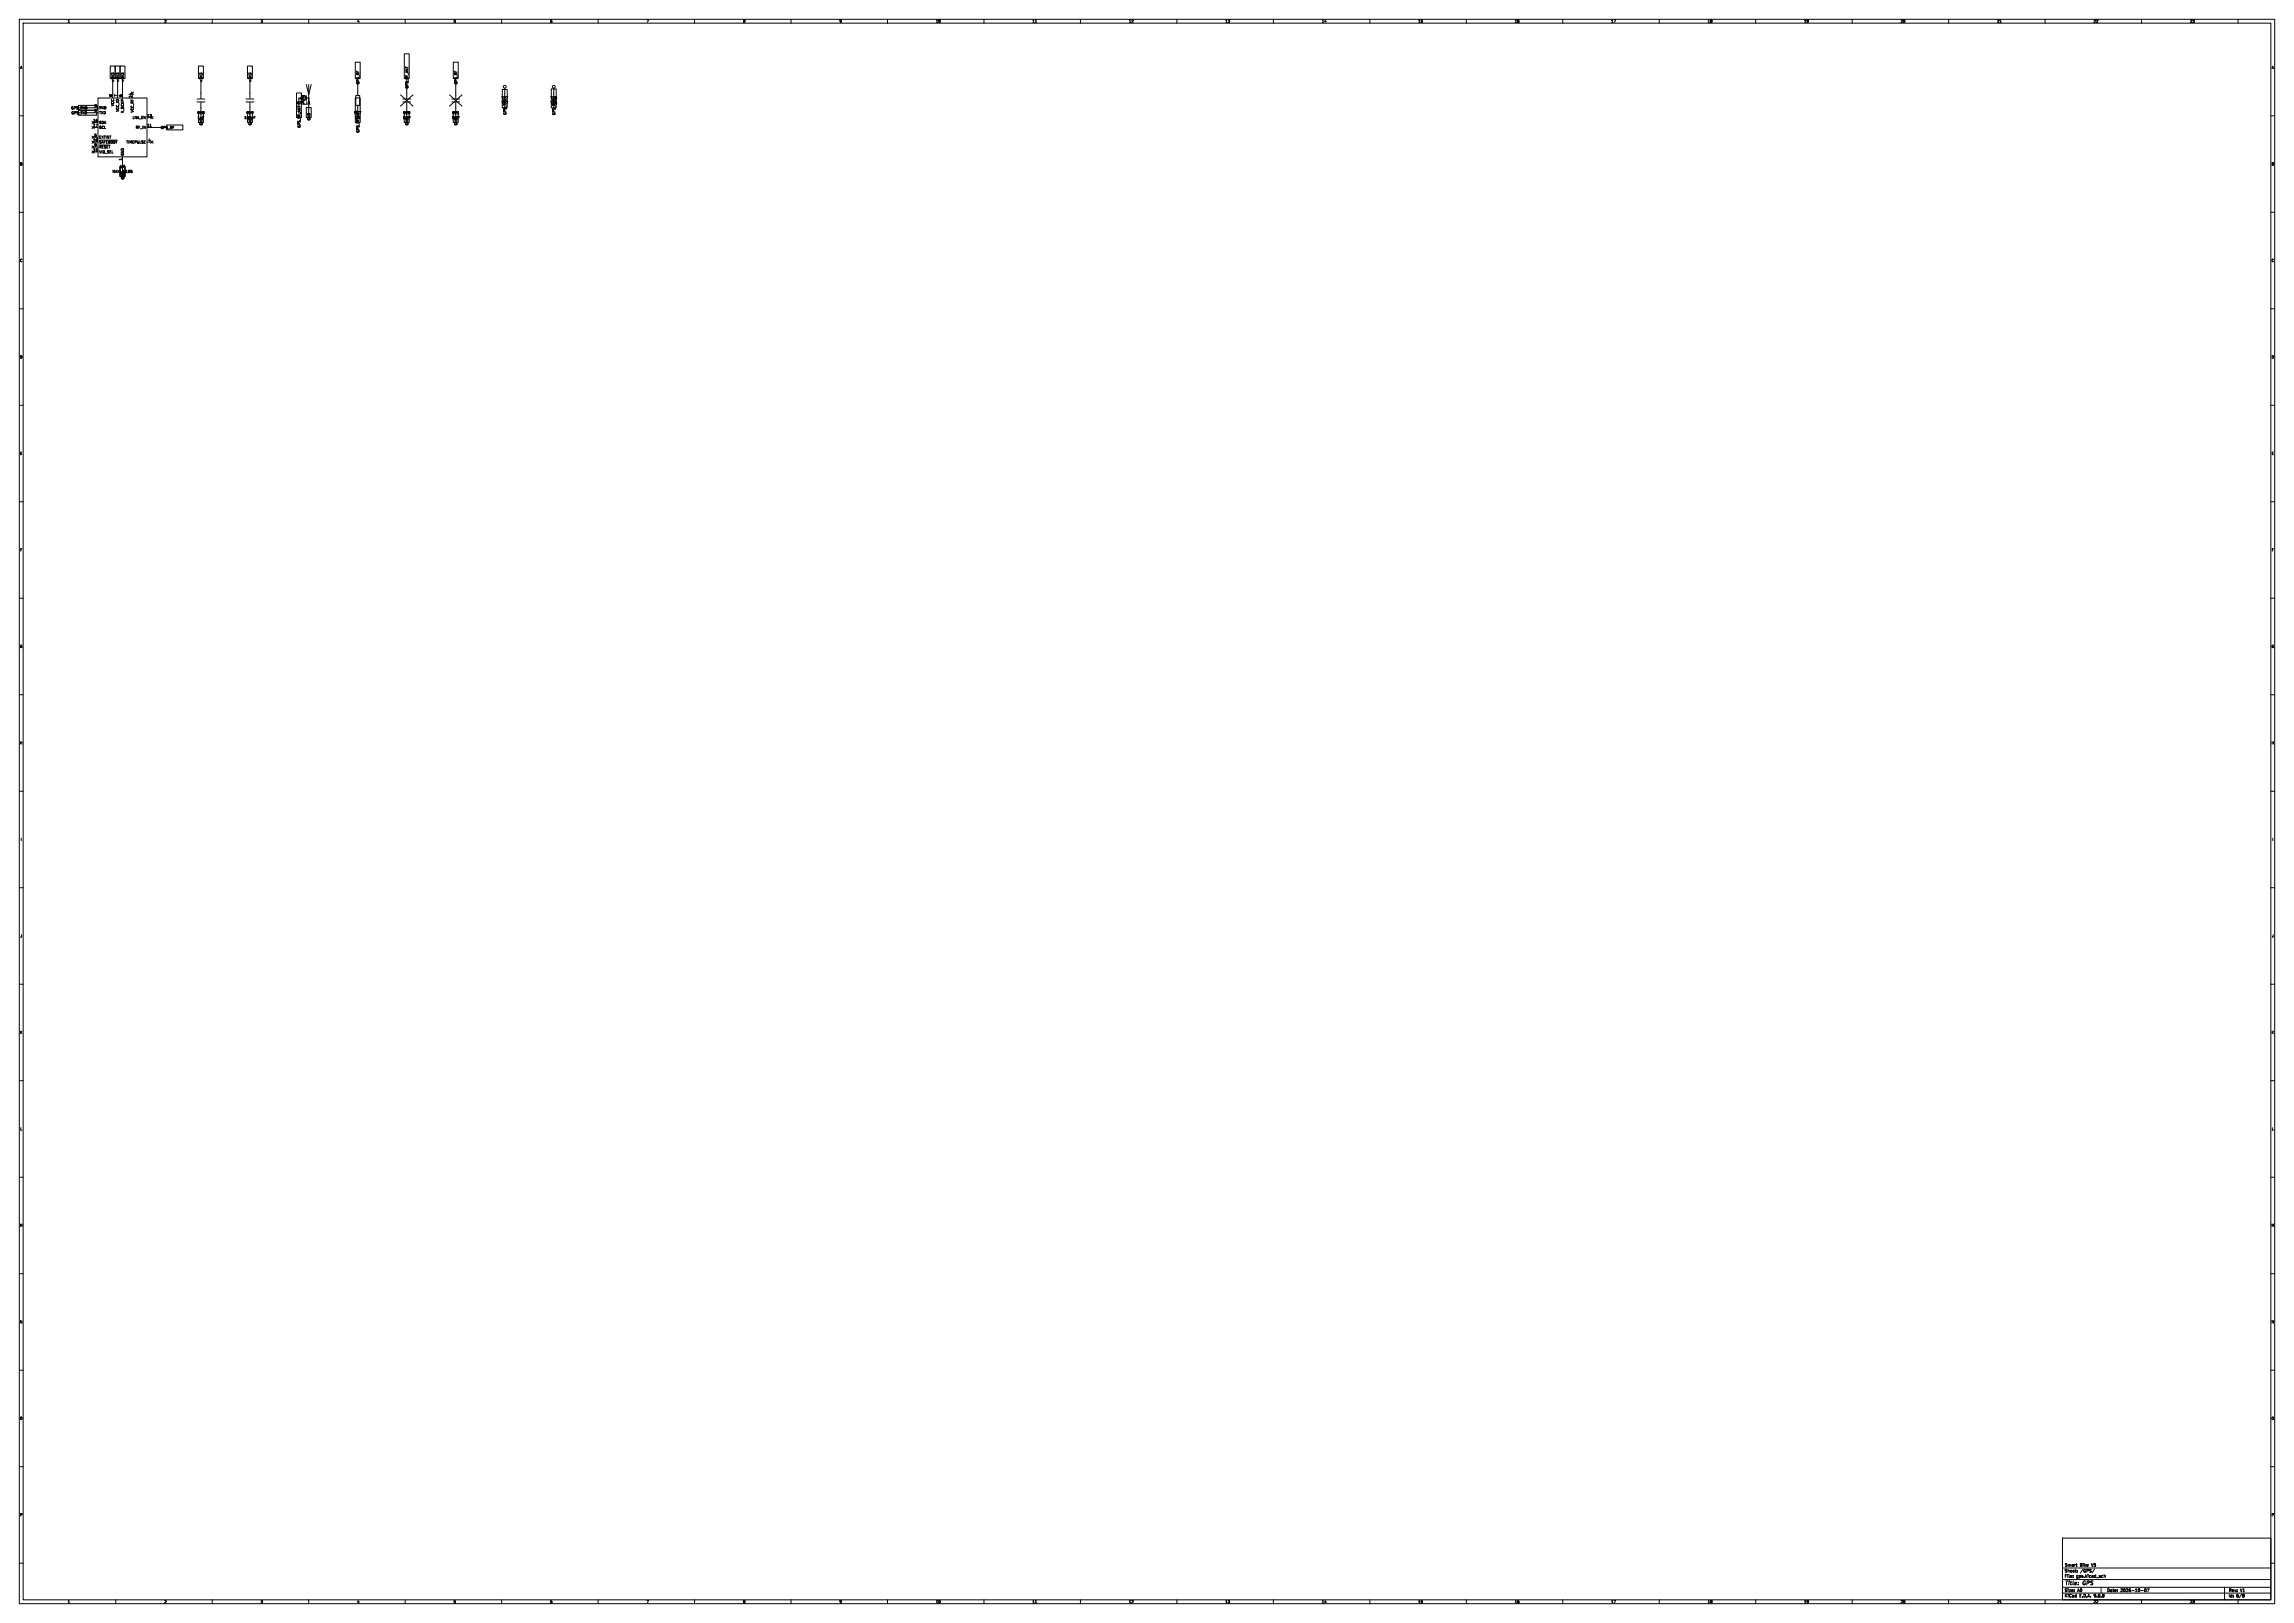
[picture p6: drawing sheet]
<svg xmlns="http://www.w3.org/2000/svg" width="1189mm" height="841mm" viewBox="0 0 1189 841" stroke-linecap="round" stroke-linejoin="round" font-family="sans-serif">
<defs><g id="words">
<g font-size="2.8">
<text x="1070" y="822">Title:</text>
<text x="1080" y="822">GPS</text>
</g>
<g font-size="2.1">
<text x="1070" y="815">Sheet:</text>
<text x="1070" y="812">Smart</text>
<text x="1078" y="815">/GPS/</text>
<text x="1078" y="812">Bike</text>
<text x="1085" y="812">V5</text>
<text x="1070" y="818">File:</text>
<text x="1076" y="818">gps.kicad_sch</text>
<text x="1070" y="828">KiCad</text>
<text x="1070" y="825">Size:</text>
<text x="1077" y="825">A0</text>
<text x="1078" y="828">E.D.A.</text>
<text x="1085" y="828">9.0.8</text>
<text x="1092" y="825">Date:</text>
<text x="1099" y="825">2026-10-07</text>
<text x="1155" y="825">Rev:</text>
<text x="1155" y="828">Id:</text>
<text x="1159" y="828">6/8</text>
<text x="1161" y="825">V1</text>
</g>
<g font-size="1.8">
<text x="35" y="12">1</text>
<text x="85" y="12">2</text>
<text x="135" y="12">3</text>
<text x="185" y="12">4</text>
<text x="235" y="12">5</text>
<text x="285" y="12">6</text>
<text x="335" y="12">7</text>
<text x="385" y="12">8</text>
<text x="435" y="12">9</text>
<text x="485" y="12">10</text>
<text x="535" y="12">11</text>
<text x="585" y="12">12</text>
<text x="635" y="12">13</text>
<text x="685" y="12">14</text>
<text x="735" y="12">15</text>
<text x="785" y="12">16</text>
<text x="835" y="12">17</text>
<text x="885" y="12">18</text>
<text x="935" y="12">19</text>
<text x="985" y="12">20</text>
<text x="1035" y="12">21</text>
<text x="1085" y="12">22</text>
<text x="1135" y="12">23</text>
<text x="10" y="36">A</text>
<text x="1177" y="36">A</text>
<text x="59" y="43" transform="rotate(-90 59 43)">+3V3</text>
<text x="62" y="43" transform="rotate(-90 62 43)">+3V3</text>
<text x="64" y="43" transform="rotate(-90 64 43)">+3V3</text>
<text x="105" y="43" transform="rotate(-90 105 43)">+3V3</text>
<text x="130" y="43" transform="rotate(-90 130 43)">+3V3</text>
<text x="186" y="44" transform="rotate(-90 186 44)">GPS_RF</text>
<text x="212" y="46" transform="rotate(-90 212 46)">GPS_RF_ANT</text>
<text x="237" y="44" transform="rotate(-90 237 44)">GPS_RF</text>
<text x="58" y="50" transform="rotate(-90 58 50)">8</text>
<text x="61" y="50" transform="rotate(-90 61 50)">7</text>
<text x="63" y="50" transform="rotate(-90 63 50)">6</text>
<text x="68" y="51" transform="rotate(-90 68 51)">14</text>
<text x="156" y="52">AE1</text>
<text x="260" y="52">TP7</text>
<text x="285" y="52">TP8</text>
<text x="37" y="57">GPS_RXD</text>
<text x="37" y="59">GPS_TXD</text>
<text x="49" y="56">3</text>
<text x="49" y="58">2</text>
<text x="51" y="57">RXD</text>
<text x="51" y="59">TXD</text>
<text x="59" y="55" transform="rotate(-90 59 55)">VCC</text>
<text x="62" y="58" transform="rotate(-90 62 58)">VCC_IO</text>
<text x="64" y="59" transform="rotate(-90 64 59)">V_BCKP</text>
<text x="69" y="58" transform="rotate(-90 69 58)">VCC_RF</text>
<text x="102" y="59">C18</text>
<text x="128" y="59">C19</text>
<text x="154" y="54">GPS_L1</text>
<text x="183" y="59">R17</text>
<text x="209" y="59">C20</text>
<text x="234" y="59">C21</text>
<text x="260" y="54">TP7</text>
<text x="263" y="60" transform="rotate(-90 263 60)">GPS_TXD</text>
<text x="285" y="54">TP8</text>
<text x="288" y="60" transform="rotate(-90 288 60)">GPS_RXD</text>
<text x="48" y="63">16</text>
<text x="48" y="66">17</text>
<text x="51" y="64">SDA</text>
<text x="69" y="62">LNA_EN</text>
<text x="76" y="61">13</text>
<text x="76" y="66">11</text>
<text x="102" y="62">1uF</text>
<text x="105" y="65" transform="rotate(-90 105 65)">GND</text>
<text x="127" y="62">100nF</text>
<text x="130" y="65" transform="rotate(-90 130 65)">GND</text>
<text x="161" y="63" transform="rotate(-90 161 63)">GND</text>
<text x="184" y="62">0R</text>
<text x="209" y="62">DNP</text>
<text x="212" y="65" transform="rotate(-90 212 65)">GND</text>
<text x="234" y="62">DNP</text>
<text x="237" y="65" transform="rotate(-90 237 65)">GND</text>
<text x="49" y="71">5</text>
<text x="51" y="67">SCL</text>
<text x="51" y="72">EXTINT</text>
<text x="70" y="67">RF_IN</text>
<text x="83" y="67">GPS_RF</text>
<text x="156" y="66" transform="rotate(-90 156 66)">GPS_RF_ANT</text>
<text x="186" y="69" transform="rotate(-90 186 69)">GPS_RF_ANT</text>
<text x="48" y="73">18</text>
<text x="49" y="76">9</text>
<text x="51" y="75">~{SAFEBOOT}</text>
<text x="51" y="77">~{RESET}</text>
<text x="65" y="75">TIMEPULSE</text>
<text x="77" y="73">4</text>
<text x="48" y="78">15</text>
<text x="51" y="80">VIO_SEL</text>
<text x="63" y="83" transform="rotate(-90 63 83)">1</text>
<text x="64" y="81" transform="rotate(-90 64 81)">GND</text>
<text x="10" y="86">B</text>
<text x="58" y="90">MAX-M10S</text>
<text x="62" y="87">U7</text>
<text x="1177" y="86">B</text>
<text x="64" y="93" transform="rotate(-90 64 93)">GND</text>
<text x="10" y="136">C</text>
<text x="1177" y="136">C</text>
<text x="10" y="186">D</text>
<text x="1177" y="186">D</text>
<text x="10" y="236">E</text>
<text x="1177" y="236">E</text>
<text x="10" y="286">F</text>
<text x="1177" y="286">F</text>
<text x="10" y="336">G</text>
<text x="1177" y="336">G</text>
<text x="10" y="386">H</text>
<text x="1177" y="386">H</text>
<text x="11" y="436">I</text>
<text x="1178" y="436">I</text>
<text x="10" y="486">J</text>
<text x="1177" y="486">J</text>
<text x="10" y="536">K</text>
<text x="1177" y="536">K</text>
<text x="10" y="586">L</text>
<text x="1177" y="586">L</text>
<text x="10" y="636">M</text>
<text x="1177" y="636">M</text>
<text x="10" y="686">N</text>
<text x="1177" y="686">N</text>
<text x="10" y="736">O</text>
<text x="1177" y="736">O</text>
<text x="10" y="786">P</text>
<text x="1177" y="786">P</text>
<text x="35" y="831">1</text>
<text x="85" y="831">2</text>
<text x="135" y="831">3</text>
<text x="185" y="831">4</text>
<text x="235" y="831">5</text>
<text x="285" y="831">6</text>
<text x="335" y="831">7</text>
<text x="385" y="831">8</text>
<text x="435" y="831">9</text>
<text x="485" y="831">10</text>
<text x="535" y="831">11</text>
<text x="585" y="831">12</text>
<text x="635" y="831">13</text>
<text x="685" y="831">14</text>
<text x="735" y="831">15</text>
<text x="785" y="831">16</text>
<text x="835" y="831">17</text>
<text x="885" y="831">18</text>
<text x="935" y="831">19</text>
<text x="985" y="831">20</text>
<text x="1035" y="831">21</text>
<text x="1085" y="831">22</text>
<text x="1135" y="831">23</text>
</g>
</g></defs>
<g fill="none" stroke="#000" stroke-width=".52">
<path d="M10 10h1169v821h-1169zM12 12h1165v817h-1165zM60 10v2M110 10v2M160 10v2M210 10v2M260 10v2M310 10v2M360 10v2M410 10v2M460 10v2M510 10v2"/>
<path d="M537 12h.1M560 10v2M610 10v2M660 10v2M710 10v2M760 10v2M810 10v2M860 10v2M910 10v2M960 10v2M1010 10v2M1037 12h.1"/>
<path d="M1060 10v2M1110 10v2M1160 10v2M57 34h3v7h-3zM58 38v1M58 38h1M58 38h.1M59 38h.1M60 34h2v7h-2zM61 38h-1v1M61 38h1M61 38h.1"/>
<path d="M62 38h.1M62 34h3v7h-3zM64 38h-1v1M103 34h2v7h-2zM105 38h-1v1M128 34h3v7h-3zM130 38h-1v1M184 32h3v9h-3zM210 28h2v13h-2zM235 32h2v9h-2zM41 55h9v2h-9zM41 57h9v3h-9z"/>
<path d="M41 56h10M41 58h10M51 51h25v30h-25zM58 41v10M61 41v10M63 41v10M68 48l1 1M69 48v3M69 48l-1 1M102 51h4M102 53h4M103 58h2v5h-2z"/>
<path d="M104 41v10M104 53v10M128 51h4M128 53h4M128 58h3v5h-3zM130 41v10M130 53v10M154 48h2v13h-2zM156 50v2v-1h-1v10M157 50h1v2h-1zM159 56h2v5h-2zM159 44l1 5 1-5"/>
<path d="M159 51h1M159 50v2M160 44v17M184 51h3v12h-3zM184 50h2v5h-2zM185 41v9M185 55v8M208 49l6 6M209 51h4M209 53h4M210 58h2v5h-2zM211 41v10"/>
<path d="M211 53v10M214 49l-6 6M233 49l6 6M234 51h4M234 53h4M235 58h2v5h-2zM236 41v10M236 53v10M237 59h1M239 49l-6 6M260 46h3v10h-3zM262 46v10"/>
<path d="M286 46h2v10h-2zM287 46v10M10 60h2M48 65l1 2M48 71l1 1M48 73l1 1M48 76l1 1M48 78l1 1M48 63l1 1M48 63h3M48 66h3M48 71h3"/>
<path d="M48 74h3M48 76h3M48 79h3M49 65l-1 2M49 71l-1 1M49 73l-1 1M49 76l-1 1M49 78l-1 1M49 63l-1 1M52 73h9M52 75h5M76 66h10"/>
<path d="M76 74h3M76 61h3M78 66h.1M78 73l1 1M78 60l1 2M79 73l-1 1M79 60l-1 2M86 65h9v2h-9zM132 61h.1M132 60h.1M1177 60h2M62 86h3v5h-3z"/>
<path d="M63 81v10M68 89h.1M68 88h.1M10 110h2M1177 110h2M10 160h2M1177 160h2M10 210h2M1177 210h2M10 260h2M1177 260h2M10 310h2"/>
<path d="M1177 310h2M10 360h2M1177 360h2M10 410h2M1177 410h2M10 460h2M1177 460h2M10 510h2M1177 510h2M10 560h2M1177 560h2M10 610h2"/>
<path d="M1177 610h2M10 660h2M1177 660h2M10 710h2M1177 710h2M10 760h2M1177 760h2M1069 797h108v32h-108zM10 810h2M1069 818h108M1069 812h108M1075 817h.1"/>
<path d="M1075 816l-1 1M1076 811h1M1076 812h1M1077 814h.1M1077 815h.1M1084 810v2M1086 813l-2 2M1090 816h.1M1090 817h.1M1091 816v1M1091 817v-1v1M1177 810h2"/>
<path d="M60 829v2M110 829v2M160 829v2M210 829v2M260 829v2M310 829v2M360 829v2M410 829v2M460 829v2M510 829v2M537 831h.1M560 829v2"/>
<path d="M610 829v2M660 829v2M710 829v2M760 829v2M810 829v2M860 829v2M910 829v2M960 829v2M1010 829v2M1037 831h.1M1060 829v2M1069 825h108"/>
<path d="M1069 822h108M1089 822v3M1110 824h1M1110 829v2M1112 825h.1M1112 823v1v1M1112 823h.1M1112 823v2M1113 823h1l-1 2M1153 822v7M1160 829v2M1163 826h.1"/>
<path d="M1163 827h.1M1163 827v1M1163 826v1"/>
<circle cx="262" cy="45" r=".8"/>
<circle cx="287" cy="45" r=".8"/>
</g>
<use href="#words"/>
</svg>
